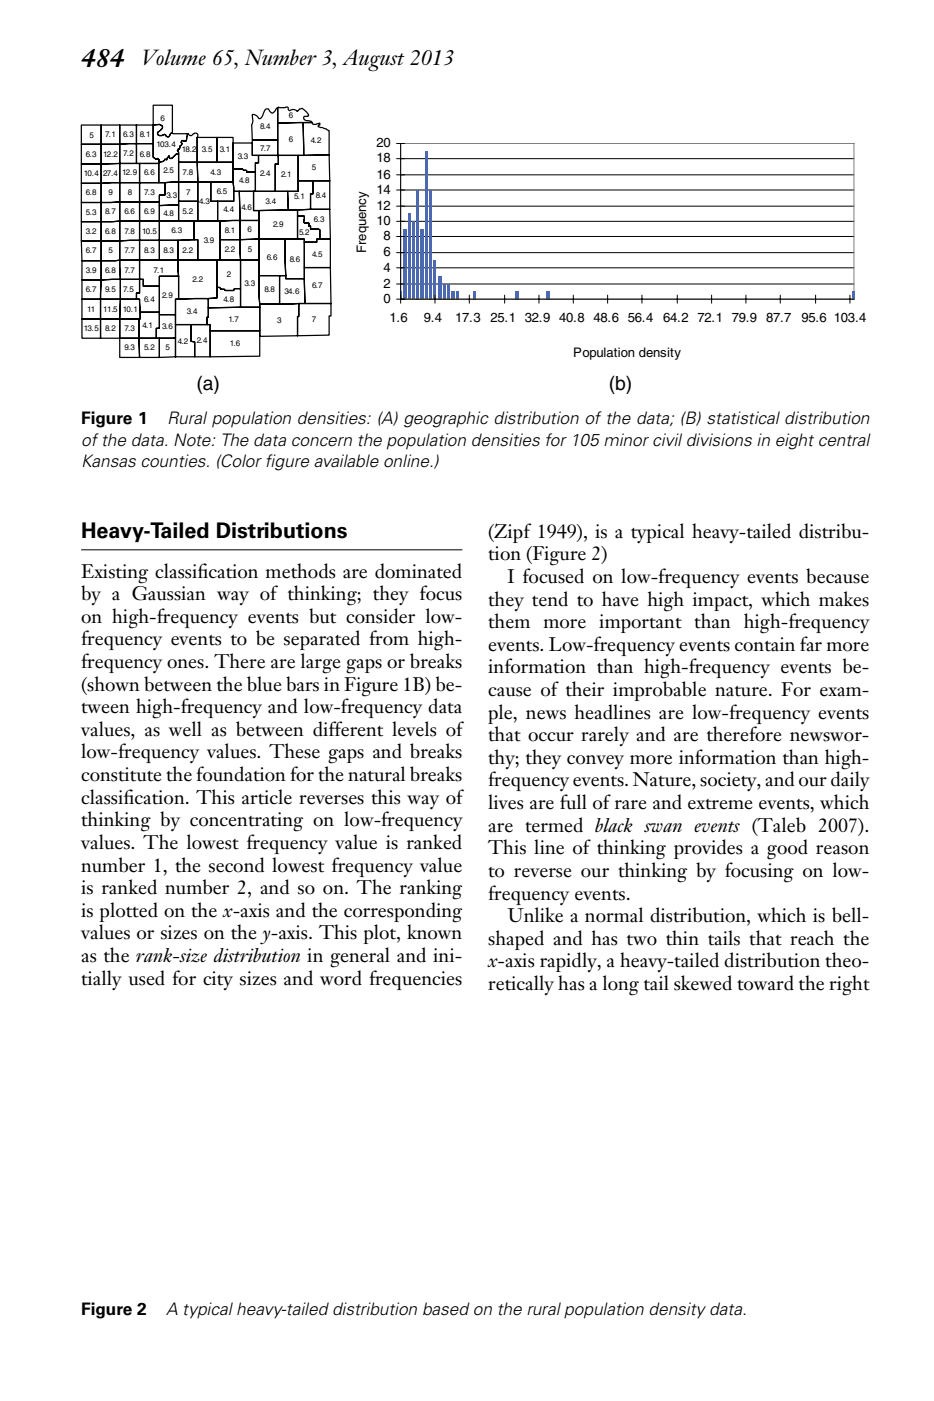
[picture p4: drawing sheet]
<svg xmlns="http://www.w3.org/2000/svg" width="152mm" height="229mm" viewBox="0 0 152 229" stroke-linecap="round" stroke-linejoin="round" font-family="sans-serif">
<defs><g id="words">
<text font-size="4.2" x="13.2" y="10.9">484</text>
<g font-size="3.5">
<text x="23.1" y="10.6">Volume 65, Number 3, August 2013</text>
<text x="13.2" y="87.8">Heavy-Tailed Distributions</text>
</g>
<g font-size="3.2" fill="#020303">
<text x="32" y="63.7">(a)</text>
<text x="99.4" y="63.7">(b)</text>
</g>
<g font-size="3.2">
<text x="79.7" y="87.7">(Zipf 1949), is a typical heavy-tailed distribu-</text>
<text x="13.2" y="94.2">Existing classif</text>
<text x="32.2" y="94.2">ication methods are dominated</text>
<text x="79.7" y="91.4">tion (Figure 2)</text>
<text x="82.8" y="95.1">I focused on low-frequency events because</text>
<text x="13.2" y="97.9">by a Gaussian way of thinking; they focus</text>
<text x="13.2" y="101.6">on high-frequency events but consider low-</text>
<text x="79.7" y="98.8">they tend to have high impact, which makes</text>
<text x="13.2" y="105.3">frequency events to be separated from high-</text>
<text x="79.7" y="102.5">them more important than high-frequency</text>
<text x="79.7" y="106.2">events. Low-frequency events contain far more</text>
<text x="13.2" y="109">frequency ones. There are large gaps or breaks</text>
<text x="13.2" y="112.7">(shown between the blue bars in Figure 1B) be-</text>
<text x="79.7" y="109.9">information than high-frequency events be-</text>
<text x="79.7" y="113.6">cause of their improbable nature. For exam-</text>
<text x="13.2" y="116.4">tween high-frequency and low-frequency data</text>
<text x="79.7" y="117.3">ple, news headlines are low-frequency events</text>
<text x="13.2" y="120.1">values, as well as between different levels of</text>
<text x="13.2" y="123.8">low-frequency values. These gaps and breaks</text>
<text x="79.7" y="120.9">that occur rarely and are therefore newswor-</text>
<text x="79.7" y="124.6">thy; they convey more information than high-</text>
<text x="13.2" y="127.5">constitute the foundation for the natural breaks</text>
<text x="13.2" y="131.1">classif</text>
<text x="20.1" y="131.1">ication. This article reverses this way of</text>
<text x="79.7" y="128.3">frequencyevents. Nature, society, and our daily</text>
<text x="13.2" y="134.8">thinking by concentrating on low-frequency</text>
<text x="79.7" y="132">lives are full of rare and extreme events, which</text>
<text x="79.7" y="135.7">are termed black swan events (Taleb 2007).</text>
<text x="13.2" y="138.5">values. The lowest frequency value is ranked</text>
<text x="13.2" y="142.2">number 1, the second lowest frequency value</text>
<text x="79.7" y="139.4">This line of thinking provides a good reason</text>
<text x="79.7" y="143.1">to reverse our thinking by focusing on low-</text>
<text x="13.2" y="145.9">is ranked number 2, and so on. The ranking</text>
<text x="13.2" y="149.6">is plotted on the x-axis and the corresponding</text>
<text x="79.7" y="146.8">frequency events.</text>
<text x="13.2" y="153.3">values or sizes on the y-axis. This plot, known</text>
<text x="79.7" y="154.2">shaped and has two thin tails that reach the</text>
<text x="82.8" y="150.5">Unlike a normal distribution, which is bell-</text>
<text x="13.2" y="157">as the rank-size distribution in general and ini-</text>
<text x="13.2" y="160.7">tially used for city sizes and word frequencies</text>
<text x="79.7" y="157.9">x-axis rapidly, a heavy-tailed distribution theo-</text>
<text x="79.7" y="161.5">retically has a long tail skewed toward the right</text>
</g>
<g font-size="2.8">
<text x="13.2" y="69.2">Figure 1</text>
<text x="27.3" y="69.2">Rural population densities: (A) geographic distribution of the data; (B) statistical distribution</text>
<text x="13.2" y="72.7">ofthe data. Note: The data concern the population densities for 105 minor civil divisions in eight central</text>
<text x="13.2" y="76.2">Kansas counties. (Color f</text>
<text x="43.2" y="76.2">igure available online.)</text>
<text x="13.2" y="214.6">Figure 2</text>
<text x="27.1" y="214.6">A typical heavy-tailed distribution based on the rural population density data.</text>
</g>
<g font-size="2.1" fill="#020303">
<text x="61.4" y="29.1">16</text>
<text x="61.4" y="26.5">18</text>
<text x="61.4" y="24">20</text>
<text x="61.4" y="34.3">12</text>
<text x="61.4" y="31.6">14</text>
<text x="59.8" y="41.2" transform="rotate(-90 59.8 41.2)">Frequency</text>
<text x="61.4" y="36.7">10</text>
<text x="62.6" y="41.8">6</text>
<text x="62.6" y="39.2">8</text>
<text x="62.6" y="47">2</text>
<text x="62.6" y="44.3">4</text>
<text x="62.6" y="49.4">0</text>
<text x="63.6" y="52.6">1.6</text>
<text x="69.2" y="52.6">9.4</text>
<text x="74.3" y="52.6">17.3</text>
<text x="80" y="52.6">25.1 32.9 40.8 48.6 56.4</text>
<text x="108.2" y="52.6">64.2 72.1 79.9 87.7</text>
<text x="130.8" y="52.6">95.6 103.4</text>
<text x="93.5" y="58.3">Population density</text>
</g>
<g font-size="1.3" fill="#020303">
<text x="14.6" y="22.4">5</text>
<text x="17.2" y="22.3">7.1</text>
<text x="20.1" y="22.3">6.3</text>
<text x="22.8" y="22.3">8.1</text>
<text x="25.6" y="24">103.4</text>
<text x="26.2" y="19.8">6</text>
<text x="42.4" y="21">8.4</text>
<text x="47.1" y="23.2">6</text>
<text x="47.1" y="19.3">6</text>
<text x="50.7" y="23.3">4.2</text>
<text x="13.7" y="28.7">10.4</text>
<text x="14" y="25.6">6.3</text>
<text x="16.8" y="28.7">27.4</text>
<text x="16.8" y="25.6">12.2</text>
<text x="19.9" y="28.6">12.9</text>
<text x="20.1" y="25.5">7.2</text>
<text x="22.8" y="25.6">6.8</text>
<text x="23.5" y="28.6">6.6</text>
<text x="26.7" y="28.2">2.5</text>
<text x="29.6" y="24.9">18.2</text>
<text x="29.8" y="28.5">7.8</text>
<text x="32.9" y="24.9">3.5</text>
<text x="34.3" y="28.5">4.3</text>
<text x="35.9" y="24.9">3.1</text>
<text x="38.8" y="26">3.3</text>
<text x="39" y="29.9">4.8</text>
<text x="42.4" y="28.7">2.4</text>
<text x="42.4" y="24.6">7.7</text>
<text x="45.9" y="28.8">2.1</text>
<text x="50.9" y="27.8">5</text>
<text x="14" y="35.1">5.3</text>
<text x="14" y="31.9">6.8</text>
<text x="17.2" y="35">8.7</text>
<text x="17.7" y="31.9">9</text>
<text x="20.3" y="35">6.6</text>
<text x="20.9" y="31.9">8</text>
<text x="23.5" y="31.8">7.3</text>
<text x="23.5" y="35">6.9</text>
<text x="26.7" y="35.2">4.8</text>
<text x="27.2" y="32.3">3.3</text>
<text x="29.8" y="34.9">5.2</text>
<text x="30.4" y="31.8">7</text>
<text x="32.5" y="33.3">4.3</text>
<text x="35.4" y="31.7">6.5</text>
<text x="36.5" y="34.6">4.4</text>
<text x="39.4" y="34.3">4.6</text>
<text x="43.3" y="33.3">3.4</text>
<text x="48" y="32.5">5.1</text>
<text x="51.5" y="32.3">8.4</text>
<text x="14" y="38.1">3.2</text>
<text x="14" y="41.4">6.7</text>
<text x="17.2" y="38.1">6.8</text>
<text x="17.7" y="41.4">5</text>
<text x="20.3" y="41.3">7.7</text>
<text x="20.3" y="38.1">7.8</text>
<text x="23.2" y="38.1">10.5</text>
<text x="23.5" y="41.3">8.3</text>
<text x="26.7" y="41.3">8.3</text>
<text x="28" y="38">6.3</text>
<text x="29.8" y="41.3">2.2</text>
<text x="33.2" y="39.6">3.9</text>
<text x="36.7" y="38">8.1</text>
<text x="36.7" y="41.2">2.2</text>
<text x="40.4" y="37.9">6</text>
<text x="40.5" y="41.2">5</text>
<text x="44.6" y="37.1">2.9</text>
<text x="48.8" y="38.3">5.2</text>
<text x="50.9" y="41.9">4.5</text>
<text x="51.2" y="36.2">6.3</text>
<text x="14" y="44.5">3.9</text>
<text x="14" y="47.7">6.7</text>
<text x="17.2" y="44.5">6.8</text>
<text x="17.2" y="47.6">9.5</text>
<text x="20.1" y="47.6">7.5</text>
<text x="20.3" y="44.5">7.7</text>
<text x="25" y="44.6">7.1</text>
<text x="31.4" y="46">2.2</text>
<text x="37" y="45.2">2</text>
<text x="39.9" y="46.7">3.3</text>
<text x="43.1" y="47.7">8.8</text>
<text x="43.5" y="42.5">6.6</text>
<text x="46.4" y="47.9">34.6</text>
<text x="47.3" y="42.7">8.6</text>
<text x="50.9" y="47">6.7</text>
<text x="13.7" y="54">13.5</text>
<text x="14.2" y="50.9">11</text>
<text x="16.9" y="50.9">11.5 10.1</text>
<text x="17.2" y="54">8.2</text>
<text x="20.3" y="54">7.3</text>
<text x="23.2" y="53.5">4.1</text>
<text x="23.5" y="49.2">6.4</text>
<text x="26.5" y="48.6">2.9</text>
<text x="26.5" y="53.7">3.6</text>
<text x="30.5" y="51.3">3.4</text>
<text x="36.5" y="49.2">4.8</text>
<text x="37.3" y="52.5">1.7</text>
<text x="45.2" y="52.7">3</text>
<text x="50.9" y="52.6">7</text>
<text x="20.3" y="57.1">9.3</text>
<text x="23.5" y="57.1">5.2</text>
<text x="27" y="57.1">5</text>
<text x="29" y="56.1">4.2</text>
<text x="32.1" y="56">2.4</text>
<text x="37.5" y="56.5">1.6</text>
</g>
</g></defs>
<g fill="none" stroke="#020303" stroke-width=".2">
<path d="M25 17.2h3.1v4.5a.68 .68 0 0 0-.6 .6l-.4-.1-.3-.3a.73 .73 0 0 1-1.1-.1v-.2l.8-.7a.52 .52 0 0 0-.5-.6l-1 .1zM41.2 18.7a.98 .98 0 0 1 1 .6l.2 .1a2.56 2.56 0 0 0 .8-1.5l.2-.1h.4l.3 .4 .3 .3 .9-.9v5.2h-4.1l-.1-2.5 .2-.6zM45.4 17.5a2.3 2.3 0 0 0 1.5 0l.1 .4 .2 .2a.83 .83 0 0 1 1.2 .1l.5-.4 .4-.1 .3 .2 .8 .9-.1 .2h-.6l-.1 .1a.59 .59 0 0 0 .8 .6l.4 .1 .1 .2-5.6 .1v-2.5zM49.5 20h1.4l.2 .3h.5l.6-.2v.3h-.2l-.1 .2 .1 .1 1.2 .3 .5 .3v4l-4.1 .1zM13.3 36.2h3.2v3.1h-3.2zM13.3 33h3.2v3.2h-3.2zM13.3 29.9h3.2v3.1h-3.2zM13.3 26.8h3.2v3.1h-3.2zM13.3 23.5h3.2v3.3h-3.2zM13.3 20.4h3.2v3.1h-3.2zM13.3 39.3h3.2v3.2h-3.1zM16.5 20.4h3v3.1h-3z"/>
<path d="M16.5 39.3h3v3.1l-3 .1zM16.5 36.2l3-.1v3.2h-3zM16.5 33l3-.1v3.2l-3 .1zM16.5 29.9l3-.1v3.1l-3 .1zM16.5 23.5h3v3.2l-3 .1zM16.5 26.8l3-.1v3.1l-3 .1zM19.5 39.3l3.3-.1v3.2h-3.3zM19.5 36.1h3.3v3.1l-3.3 .1zM19.5 23.5l2.8-.1v3.3h-2.8zM19.5 20.4h2.8v3l-2.8 .1zM19.5 32.9h3.3v3.2h-3.3zM19.5 29.8h3.3v3.1h-3.3z"/>
<path d="M19.5 26.7h3.3v3.1h-3.3zM22.3 23.4h2.7v2.3l.4 .3 .4-.1 .1 .8h-3.6zM22.3 20.4h2.7v3h-2.7zM22.8 26.7h3.1v3.1h-3.1zM22.8 39.2h3.2v3.2h-3.2zM22.8 36.1h3.2v3.1h-3.2zM22.8 32.9h3.2v3.2h-3.2zM22.8 29.8h4.1v2h-.9v1.1h-3.2zM25 20.4l1-.1a.52 .52 0 0 1 .5 .6l-.8 .7 .1 .4a.86 .86 0 0 0 1-.1l.5 .4a.5 .5 0 0 0 .5-.5l.3-.1 .1 .1h2.5v.1l-.3 1.1-.7-.1-.2 .3 .2 .2-.4 .4-.1 .5h-.2l-.1 .2 .2 .4v.3h-.3v-.1l-.9 .8-.3-.1v-.3h-.1l-.3 .4v.2l-.3-.1a.64 .64 0 0 1-.8 .4l-.3-.5-.4 .1-.4-.3zM25.9 26.1l.3 .4 .1-.1a.54 .54 0 0 0 .6-.4l.3 .1v-.2l.3-.4h.1v.3l.3 .1 .9-.8v.1h.3v4.5l-3.2 .1zM26 33.5l3.1-.1v2.7h-3.1zM26 36.1h5.7v3l-5.7 .1z"/>
<path d="M26 39.2h3v3.2h-3zM26.9 29.8l2.2-.1v3.7l-3.1 .1v-1.7h.9zM29 39.2l3.3-.1v3.3h-3.3zM29.1 32.8h3.2v3.3h-3.2zM29.1 29.7h3.2v3.1h-3.2zM29.1 26.5h3.1l.1 3.2h-3.2zM30.6 21.8l.4 .3h.3l.5-.4 .5 .2-.1 .5v4.1h-3.1v-1.6l-.2-.4 .1-.2h.2l.1-.5 .4-.4-.2-.2 .1-.2 .1-.1 .7 .1 .3-1.1zM31.7 36.1h4.2v6.3h-3.6v-3.3h-.6zM32.2 22.4h3.2v4.1h-3.2zM32.2 26.5h5.8v3.2h-5.7zM32.3 29.7h2.1v3.1h1.1v3.3h-3.2zM34.4 29.7h3.6l.1 3.1h-3.7z"/>
<path d="M35.4 22.4h2.6v4.1h-2.6zM35.5 32.8h2.6v-1.6h.9l.1 4.8-3.6 .1zM35.9 36.1l3.2-.1v3.1h-3.2zM35.9 39.1h3.2l.1 3.3h-3.3zM38 27.6h1.6l.2 .2h.4l.1 .3h1.4v3.1h-3.6zM38 23.3h3.2v2.1h1v1.2h-.5v1.5h-1.4l-.1-.3h-.4l-.2-.2h-1.6zM39 31.2h2.4v3.2h.9v1.6h-3.2zM39.1 36h3.2v3l-3.2 .1zM39.1 39.1l3.2-.1v3.4h-3.1zM41.2 22.8h4.1v2.6h-4.1zM41.4 31.2h5.5l.1 3.1-5.6 .1zM42.2 25.4h3.1l.1 1.4h-.5v4.4h-3.2v-4.6h.5z"/>
<path d="M42.3 39h4.2l.1 6h-4.3zM42.3 34.4l6.2-.1v4.7h-6.2zM45.3 25.4h3.3v5.8h-3.7v-4.4h.5zM45.3 20.1l4.2-.1 .1 5.4h-4.3zM46.5 39h3.2v6.5h-3.1zM48.5 35.3h1.2l-.1 .9 .1 .2h.7l.1 .2-.1 .3h.3v.5h1.3l.2 .1v1.5h-.5v.5h-2v-.5h-1.2zM48.5 34.3l5.3-.1 .1 4.8h-1.7v-1.5l-.2-.1h-1.3v-.5h-.3l.1-.3-.1-.2h-.7l-.1-.2 .1-.9h-1.2zM48.6 29.5h2.5v2.1h-.4v2.6l-3.7 .1-.1-3.1h1.7zM48.6 25.4l5.1-.1 .1 4.2h-5.2zM49.7 39.5h2v-.5h2.2v4.7h-4.2zM51.1 29.5h2.7v4.7h-3.1v-2.6h.4zM13.4 52.1h3v3.1h-3z"/>
<path d="M13.4 45.7h3.1l-.1 3.1h-3zM13.4 48.8h3v3.3h-3zM13.4 42.5h3.1v3.2h-3.1zM16.4 52.1h3.1v3.1h-3.1zM16.4 48.8h3.2l-.1 3.3h-3.1zM16.5 45.7l3.1-.1v3.2h-3.2zM16.5 42.5l3-.1 .1 3.2-3.1 .1zM19.5 55.2h3.2l.1 3.1h-3.3zM19.5 42.4h3.3v3.2h-3.2zM19.5 52.1h3.2v3.1h-3.2zM19.6 48.8h3.2l.1 3.3h-3.4zM19.6 45.6h3.2v2.2h-.5v1h-2.7z"/>
<path d="M22.7 55.2h3.3v3.1h-3.2zM22.8 45.6h.6v1.1h2.6v4.2h-3.1l-.1-2.1h-.5v-1h.5zM22.8 42.4h6.2l.1 2.7h-3.1v1.6h-2.6v-1.1h-.6zM22.9 50.9h3.1v2.7h-.5v1.6h-2.8v-3.1h.2zM26 55.2h2.2l.4-.1v3.1l-2.6 .1zM26 51.3h2.6v3.8l-.4 .1h-2.7v-1.6h.5zM26 45.1h3.1v3.7h-.5v2.5h-2.6zM28.6 53h2.6v2.7l.6 .1v2.4h-3.2zM28.6 48.8l5.4-.1v3h-.2v1.3h-5.2zM29 42.4h6.4v6.2l-6.3 .2zM31.2 53h3.1v5.2h-2.5v-2.4l-.6-.1zM34 50.2l8.4-.1v3.9h-8.1v-1h-.5v-1.3h.2z"/>
<path d="M34.3 54h8.1v4.1l-8.1 .1zM35.4 46.9h.4l.2 .3h.6l.1 .2h1.4l.1-.3h1v3l-5.2 .1v-1.5l1.4-.1zM35.4 42.4h3.8v4.7h-1l-.1 .3h-1.4l-.1-.2h-.6l-.2-.3h-.4zM39.2 42.4h3.1l.1 7.7h-3.2zM42.3 45h3.3v4.6h-3.2zM42.4 49.6l6.3-.1v2.1h-.2v3.2l-6.1 .1zM45.6 45h1v.5h3.1l.1 4-4.2 .1zM48.7 49.5h5.3v2h-.3v3.2l-5.2 .1v-3.2h.2zM49.7 43.7h4.2l.1 5.8h-4.2z"/>
</g>
<path d="M65.4 23.4h73.9M65.4 25.9h73.9M65.4 28.5h73.9M65.4 31h73.9M65.4 33.6h73.9M65.4 36.1h73.9M65.4 38.6h73.9M65.4 41.2h73.9M65.4 43.7h73.9M65.4 46.3h73.9" fill="none" stroke="#020303" stroke-width=".16"/>
<path d="M65.4 23.4h73.9v25.4h-73.9z" fill="none" stroke="#818080" stroke-width=".16"/>
<g fill="#4b68b1">
<path d="M65.4 47.5h.1v1.3h-.1z"/>
<path d="M65.9 37.4h.5v11.4h-.5z"/>
</g>
<path d="M66.9 34.8v14M67.5 36.1v12.7M68.2 31v17.8" fill="none" stroke="#4b68b1" stroke-width=".33"/>
<path d="M68.7 37.4h.5v11.4h-.5z" fill="#4b68b1"/>
<path d="M69.7 24.7v24.1M70.3 31v17.8M71 42.5v6.3" fill="none" stroke="#4b68b1" stroke-width=".33"/>
<path d="M71.5 45h.5v3.8h-.5z" fill="#4b68b1"/>
<path d="M72.5 46.3v2.5M73.1 46.3v2.5" fill="none" stroke="#4b68b1" stroke-width=".33"/>
<g fill="#4b68b1">
<path d="M73.6 47.5h.5v1.3h-.5z"/>
<path d="M74.4 47.5h.4v1.3h-.4z"/>
<path d="M77.2 47.5h.4v1.3h-.4z"/>
<path d="M84.2 47.5h.4v1.3h-.4z"/>
<path d="M89.1 47.5h.5v1.3h-.5z"/>
<path d="M139.2 47.5h.3v1.3h-.3z"/>
</g>
<g fill="none" stroke="#020303" stroke-width=".16">
<path d="M64.7 23.4h1.3M64.7 25.9h1.3M64.7 28.5h1.3M64.7 31h1.3M64.7 33.6h1.3M64.7 36.1h1.3M64.7 38.6h1.3M65.4 23.4v26.1M64.7 48.8h74.6M64.7 41.2h1.3M64.7 43.7h1.3M64.7 46.3h1.3"/>
<path d="M71 48.2v1.3M76.6 48.2v1.3M82.3 48.2v1.3M87.9 48.2v1.3M93.5 48.2v1.3M99.1 48.2v1.3M104.7 48.2v1.3M110.5 48.2v1.3M116.1 48.2v1.3M121.7 48.2v1.3M127.3 48.2v1.3M133.1 48.2v1.3"/>
<path d="M138.7 48.2v1.3"/>
</g>
<path d="M13.2 89.7h62.2" fill="none" stroke="#000" stroke-width=".16"/>
<use href="#words"/>
</svg>
